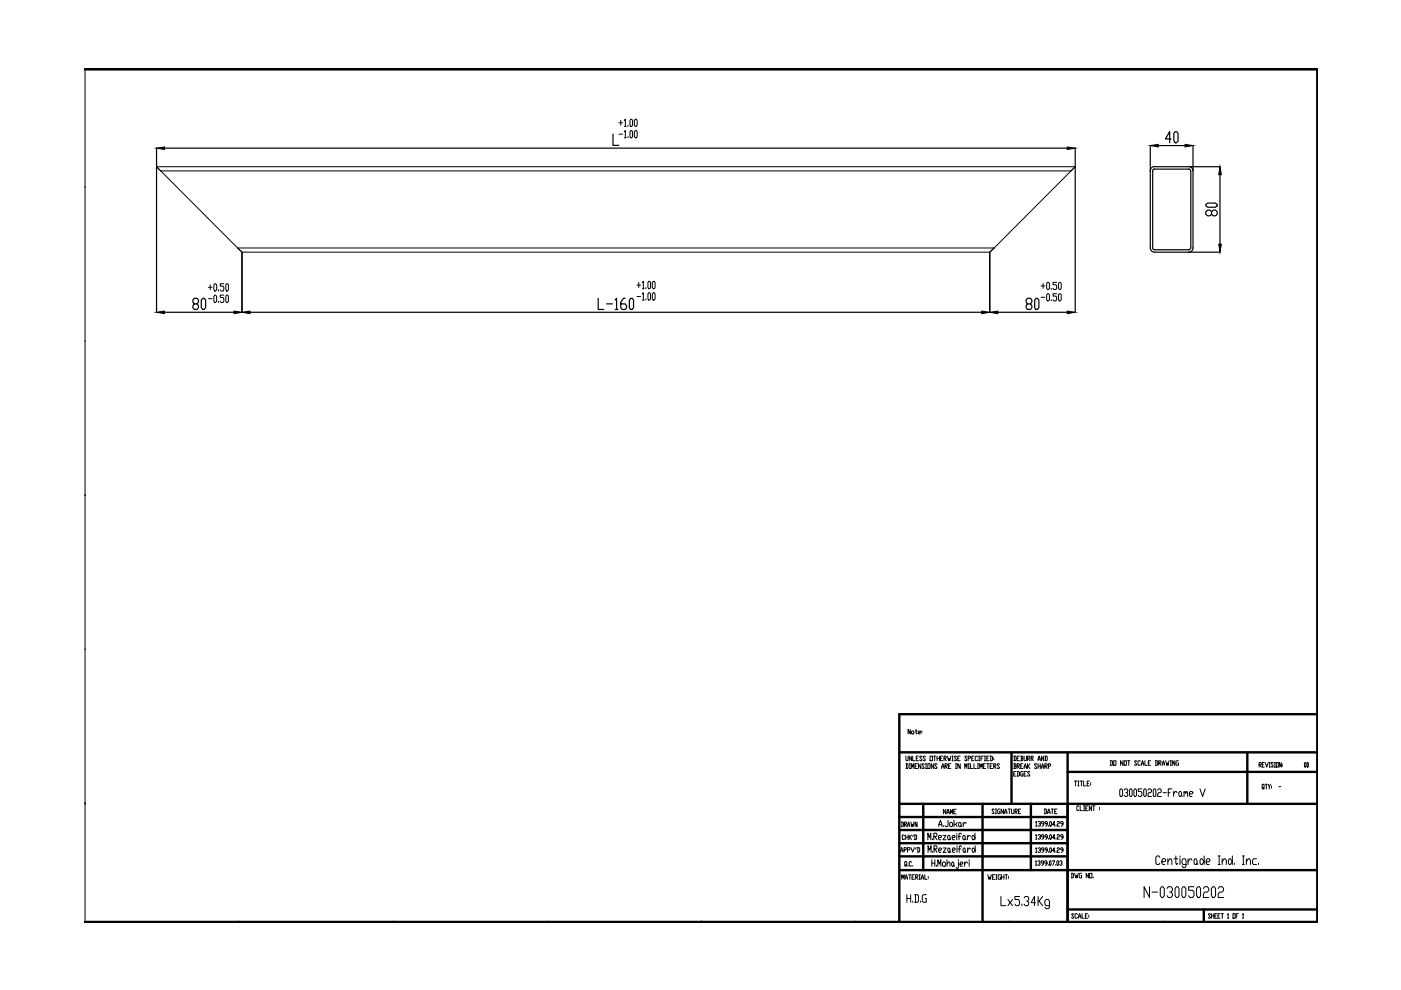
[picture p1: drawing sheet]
<svg xmlns="http://www.w3.org/2000/svg" width="297mm" height="210mm" viewBox="0 0 297 210" stroke-linecap="round" stroke-linejoin="round" font-family="sans-serif">
<!-- layer: 0 -->
<g fill="none" stroke="#000" stroke-width=".51">
<path d="M190.7 159.5h88.7M214.5 159.5v10.9M226.4 159.5v36.1M264.5 159.5v10.9M279.4 151.4h-88.7v44.1M190.7 170.4h88.7M190.7 178.8h35.7M190.7 176h35.7M190.7 173.2h35.7M195.7 170.4v14.1M208.3 170.4v25.1M218.6 170.4v14.1"/>
<path d="M226.4 163.7h53M190.7 184.5h88.7M190.7 181.6h35.7M226.4 192.8h53M255.2 192.8v2.8"/>
</g>
<path d="M18 14.6h261.4v181h-261.4" fill="none" stroke="#000" stroke-width=".72"/>
<g fill="none" stroke="#000" stroke-width=".21">
<path d="M18 14.6v181M18 39.8h.1M33.2 35.3l.9 .9h193l.9-.9M33.2 35.3l17.2 17.3h160.4l17.2-17.3M33.2 35.3h194.8M131.2 26h.8M131.2 28.4h.8M131.6 25.5v1M132.4 25.5l.2-.2v1.5M132.4 27.9l.2-.2v1.5M132.4 26.8h.4M132.4 29.2h.4"/>
<path d="M133.1 26.5v.3M133.1 29v.2M133.7 25.3h.2l.2 .2v1l-.2 .3h-.2l-.1-.3v-1zM133.7 27.7h.2l.2 .2v1.1l-.2 .2h-.2l-.1-.2v-1.1zM134.7 25.3h.2l.2 .2v1l-.2 .3h-.2l-.2-.3v-1zM134.7 27.7h.2l.2 .2v1.1l-.2 .2h-.2l-.2-.2v-1.1zM51.3 53.5l-.9-.9 .9 .9h158.5l1-.9-1 .9M135.4 59.9v1.1M136.2 59.9l.2-.3v1.6M137.5 59.6h.3l.1 .3v1.1l-.1 .2h-.3l-.1-.2v-1.1zM138.5 59.6h.2l.2 .3v1.1l-.2 .2h-.2l-.2-.2v-1.1zM222.1 59.9h.2l.2 .2v1l-.2 .3h-.2l-.2-.3v-1z"/>
<path d="M224 59.9h-.7v.5h.6l.1 .2v.5l-.1 .3h-.5l-.1-.3M224.6 59.9l.4 .2v1l-.2 .3-.4-.3v-1zM18 72.4h.1M44.2 60.9h.8M44.2 63.3h.8M44.6 60.4v1M45.6 60.2l.3 .2v1l-.2 .3-.4-.3v-1zM45.6 62.6l.3 .2v1.1l-.2 .2-.4-.2v-1.1zM46.3 61.4v.3M46.3 63.9v.2M47.5 60.2h-.8v.5h.6l.2 .2-.2 .8h-.4l-.2-.3M47.5 62.6h-.8v.5h.6l.2 .2v.6l-.2 .2h-.4l-.2-.2"/>
<path d="M48 60.2h.3l.1 .2v1l-.1 .3h-.3l-.1-.3v-1zM48 62.6h.3l.1 .2v1.1l-.1 .2h-.3l-.1-.2v-1.1zM135 60.5h.8M135 62.9h.8M136.2 62.4l.2-.3v1.5M136.2 61.2h.4M136.2 63.6h.4M136.9 61v.2M136.9 63.4v.2M137.5 62.1h.3l.1 .3v1l-.1 .2h-.3l-.1-.2v-1zM138.5 62.1h.2l.2 .3v1l-.2 .2h-.2l-.2-.2v-1zM220.7 60.6h.8"/>
<path d="M220.7 63h.8M221.1 60.1v1M222.1 62.3h.2l.2 .2v1l-.2 .3h-.2l-.2-.3v-1zM222.9 61.1v.3M222.9 63.5v.3M224 62.3h-.7v.5h.6l.1 .2v.5l-.1 .3h-.5l-.1-.3M224.6 62.3l.4 .2v1l-.2 .3-.4-.3v-1zM18 105.1h.1M18 137.8h.1M193 154.6v1l-.5-1v1M193.4 155l.4 .2-.2 .4-.3-.2zM194 155h.5"/>
<path d="M194.2 154.6v.8l.2 .2 .1-.2M194.7 155.3h.4v-.3l-.4 .2 .2 .4h.2M195.5 155v.2M195.5 155.3v.1M191.1 174.3h.3l.2 .2v.6l-.2 .2h-.3M191.2 174.3v1M191.8 174.8h.3l.1-.2-.1-.3h-.3v1M191.8 177.2l-.2-.2h-.2l-.1 .2 .1 .8 .4-.2M191.9 174.8l.3 .5M192 177v1M192 177.5h.5M192.1 160.3l.1 1 .3-.2v-.8"/>
<path d="M192.1 161.9h.3l.1 .2v.7l-.1 .1h-.3M192.2 161.9v1M192.4 175.3l.3-1 .2 1M192.4 174.9h.5M192.5 177v1M192.7 177v1M192.8 161.9h.2M192.8 162.9h.2M192.9 177.5l.4 .5M192.9 161.9v1M193.1 174.3l.2 1 .2-.5v.5l.3-1M193.1 179.7l.4 1 .4-1"/>
<path d="M193.3 177l-.6 .5M193.3 160.3v1l-.5-1v1M193.3 162.9v-1l.2 .7 .3-.7v1M193.5 160.3v1h.5M193.6 177l-.1 .4M193.8 177h.4l.2 .2v.6l-.2 .2h-.4M194 177v1M194 162.4h.3M194.2 179.7l-.1 .3M194.3 160.8h.2M194.4 174.3v1l-.4-1v1M194.5 179.7h.4l.1 .2v.6l-.1 .2h-.4"/>
<path d="M194.5 161.9h-.5v1h.5M194.6 179.7v1M194.7 160.3h-.4v1h.4M195.2 161.9v1l-.5-1v1M195.5 160.5l-.1-.2-.4 .2 .5 .6-.1 .2-.4-.2M196 162.1l-.2-.2-.3 .2 .5 .7-.2 .1-.3-.1M196.2 160.5l-.1-.2-.4 .2 .5 .6-.1 .2-.4-.2M196.2 161.9h.3M196.2 162.9h.3M196.3 161.9v1M196.7 161.9h.5v1h-.5zM196.7 178.1v-1.4l.4 .9 .3-.9v1.4"/>
<path d="M197.2 160.3h.5v1h-.5zM197.7 177.8v.3M198 161.9v1l-.6-1v1M198 160.3h.4M198 177.3h.5l.2-.2-.2-.4h-.5v1.4M198.2 160.3v1M198.2 177.3l.5 .8M198.7 162.1l-.2-.2-.3 .2 .5 .7-.2 .1-.3-.1M198.7 160.8h.5M198.7 160.3v1M199 177.6h.5l.1-.3-.1-.2h-.4l-.1 .2v.5l.1 .3h.4M199.1 175.3v-.5l.3-.9 .3 1.4"/>
<path d="M199.1 174.8h.6M199.2 160.3v1M199.4 160.8h.2M199.6 162.9l.3-1 .3 1M199.6 162.6h.6M199.9 160.3h-.5v1h.5M199.9 177.1h.7l-.7 1h.7M200 179.8h.6l-.6 .9h.6M200 175v.3M200.2 160.8l.4-.1-.1-.4h-.3v1M200.3 160.8l.3 .5M200.4 162.4h.3l.2-.1-.2-.4h-.3v1"/>
<path d="M200.5 162.4l.4 .5M200.5 171.6v1l-.5-1v1M200.8 172.6l.2-1 .3 1M200.8 172.3h.5M200.9 160.3l.2 1 .2-.5 .1 .5 .2-1M201 173.9v1.1l-.2 .3h-.3l-.1-.3M201.1 177.1l.3 .2v.5l-.1 .3-.4-.3v-.5zM201.1 179.8l.3 .2v.5l-.1 .2-.3-.2v-.5zM201.1 162.4h.3M201.4 177.8l.1 .3M201.5 174.4h.3l.2 .2v.4l-.2 .3h-.3l-.2-.3zM201.5 172.6v-1l.3 .7 .2-.7v1"/>
<path d="M201.6 161.9h-.5v1h.5M201.8 161.3h.3M201.8 160.3h.3M201.9 177.6h.5l.1-.3-.1-.2h-.3l-.2 .2v.5l.2 .3h.3M202 160.3v1M202.2 172.1h.3M202.3 173.9v1.4M202.6 161.9h.2M202.6 162.9h.2M202.6 174.8l.3 .5M202.7 161.9v1M202.7 171.6h-.5v1h.5"/>
<path d="M202.8 160.5l-.1-.2-.3 .2 .4 .6-.1 .2-.3-.2M202.9 176.7v.2M202.9 177.1v1M202.9 179.3v.3M202.9 179.8v.9M202.9 174.4l-.3 .4h-.3M203.1 160.8h.2M203.2 177.3h.5M203.4 174.4l.4 .2v.4l-.2 .3-.4-.3v-.4zM203.6 160.3h-.5v1h.5M203.6 161.9v1l-.5-1v1M203.8 175l.1 .3"/>
<path d="M203.8 176.9l-.1-.2-.4 .2v1.2M203.8 179.6l-.1-.3-.3 .3v1.1M204.2 174.4v.9M204.3 177.1l.3 .2v.5l-.1 .3-.4-.3v-.5zM204.3 179.8l.3 .2-.1 .7-.3-.2v-.5zM204.6 162.9v-1l.2 .7 .2-.7v1M204.6 177.8l.2 .3M204.9 174.6l-.3-.2-.4 .4M205 160.5l-.1-.2-.3 .2 .4 .6-.1 .2-.3-.2M205.1 177.1v1M205.1 179.8v.9M205.3 160.8l.5-.1-.1-.4h-.4v1"/>
<path d="M205.3 161.9h.2M205.3 162.9h.2M205.4 161.9v1M205.7 177.3l-.3-.2-.3 .5M205.8 161.9v1h.4M206 160.8h.2M206.2 177.1h.2l.3 .5-.3 .5-.3-.3v-.5zM206.3 179.8l.5 .5-.4 .4-.3-.2v-.5zM206.5 160.3h-.5v1h.5M206.5 161.9v1h.5M206.7 176.7v1.4M206.8 179.3v1.4"/>
<path d="M207.3 160.5l-.2-.2-.3 .2 .1 .8 .4-.2M207.3 161.9h.2M207.3 162.9h.2M207.3 161.9v1M207.5 161.3h.2M207.5 160.3h.2M207.6 160.3v1M207.7 162.9v-1l.3 .7 .2-.7v1M208 160.8h.2M208.5 160.3h-.5v1M208.5 162.4h.2M208.7 161.3h.3"/>
<path d="M208.7 160.3h.3M208.8 160.3v1M209 161.9h-.5v1h.5M209.2 160.8h.3M209.2 161.9h.5M209.5 161.9v1M209.7 160.3h-.5v1h.5M209.9 160.3h.4l.1 .2v.6l-.1 .2h-.4M209.9 162.4h.3M210.1 160.3v1M210.4 161.9h-.5v1h.5M210.7 162.4h.3l.2-.1-.2-.4h-.3v1"/>
<path d="M210.7 160.7v.1M210.7 161v.1M210.8 171.7l-.1-.2-.4 .2 .5 .7-.1 .1-.4-.1M210.8 162.4l.4 .5M211 172.5h.3M211 171.5h.3M211.2 171.5v1M211.9 162.1l-.1-.2-.4 .2 .5 .7-.1 .1-.4-.1M212 171.5h-.3l-.2 .2 .2 .8h.3v-.5h-.1M212.8 171.5v1l-.5-1v1M213 172.5l.2-1 .3 1M213 172.2h.5"/>
<path d="M213.7 171.5h.5M214 171.5v1M214.5 171.5v.9l.1 .1 .4-.1v-.9M214.9 160.3h.4l.1 .2v.6l-.1 .2h-.4M214.9 161.9h.4l.1 .2-.1 .3M214.9 164.1h.3M215.1 162.4h.2l.1 .4-.1 .1h-.4M215.1 160.3v1M215.1 161.9v1M215.2 172h.4l.1-.1-.1-.4h-.4v1M215.3 172l.4 .5M215.4 163.6h-.5v.9h.5"/>
<path d="M215.6 162.4h.4l.2-.1-.2-.4h-.4v1M215.6 163.6h.4l.2 .1v.7l-.2 .1h-.4M215.6 160.8h.3M215.8 162.4l.4 .5M215.8 163.6v.9M215.9 172h.3M216.2 160.3h-.6v1h.6M216.4 160.3h.3l.2 .2-.2 .3M216.4 171.5h-.5v1h.5M216.4 162.4h.2M216.5 160.8h.2l.2 .3-.2 .2h-.3M216.5 160.3v1"/>
<path d="M216.9 161.9h-.5v1h.5M216.9 163.6h-.4l-.1 .1 .1 .8h.4v-.4h-.2M217.1 160.3l.2 1 .3-.2v-.8M217.1 162.9l.3-1 .2 1M217.1 162.6h.5M217.1 164.1h.3M217.6 163.6h-.5v.9h.5M217.8 160.8l.6-.1-.2-.4h-.4v1M217.8 161.9v1M218 160.8l.4 .5M218 162.4l.4 .5M218.4 161.9l-.6 .5"/>
<path d="M218.4 163.7l-.4-.1-.2 .1 .6 .7-.2 .1-.4-.1M218.6 160.8l.5-.1-.2-.4h-.3v1M218.7 160.8l.4 .5M219.6 174.3l.1-.1v1M219.6 177.1l.1-.1v.9M219.6 179.9l.1-.2v1M219.6 175.2h.2M219.6 177.9h.2M219.8 162.1l-.1-.2-.4 .2 .5 .7-.1 .1-.4-.1M220.1 161.3l.2-1 .3 1M220.1 174.3l.4-.1 .1 .3-.3 .2M220.1 177.1l.4-.1 .1 .3-.3 .2"/>
<path d="M220.1 179.9l.4-.2 .1 .3-.3 .2M220.1 162.4h.5M220.1 161h.5M220.1 161.9v1M220.5 174.7l.1 .1-.1 .4-.4-.2M220.5 177.5l.1 .1-.1 .3-.4-.1M220.6 161.9v1M220.8 162.9l.3-1 .2 1M220.8 162.6h.5M221.3 160.3v1l-.5-1v1M221.3 174.7h-.4l-.1-.2 .1-.3 .4 .1v.5l-.4 .4M221.3 177.5h-.4l-.1-.2 .1-.3 .4 .1v.5l-.4 .3"/>
<path d="M221.4 171.5h.4l.1 .2v.7l-.5 .1M221.5 160.3h.4l.1 .2v.6l-.1 .2h-.4M221.5 162.4h.4l.1-.1-.1-.4h-.4v1M221.5 171.5v1M221.7 160.3v1M221.7 162.4l.3 .5M222 174.7h-.3l-.1-.2 .1-.3 .3 .1v.5l-.3 .4M222 177.5h-.3l-.1-.2 .1-.3 .3 .1v.5l-.3 .3M222.1 172.5l.3-1 .2 1M222.1 172.2h.5M222.3 162.4h.3l.2-.1-.2-.4h-.3v1M222.3 175v.2"/>
<path d="M222.3 177.8v.1M222.7 174.2l.2 .1-.1 .9-.3-.2zM222.7 177l.2 .1-.1 .8-.3-.1zM222.7 179.7l.2 .2-.1 .8-.3-.1zM222.9 171.5h.5M223.1 171.5v1M223.6 172h.3M223.6 174.8h-.5l.4-.6v1M223.6 177.6h-.5l.4-.6v.9M223.9 175v.2M223.9 177.8v.1M224.1 171.5h-.5v1h.5"/>
<path d="M224.2 174.3v-.1l.4 .1-.1 .4h-.3v.1v.4h.4M224.2 177.1v-.1l.4 .1-.1 .4h-.3v.1v.3h.4M224.2 179.9v-.2l.4 .2-.1 .3h-.3v.2v.3h.4M225.4 174.7h-.4l-.1-.2 .1-.3 .4 .1v.5l-.4 .4M225.4 177.5h-.4l-.1-.2 .1-.3 .4 .1v.5l-.4 .3M227.8 165.6h.5M228 165.6v1M228.5 165.6h.3M228.5 166.6h.3M228.6 165.6v1M228.8 171l-.2-.1-.3 .1v.7l.1 .2 .4-.2M229 170.9v1h.5"/>
<path d="M229 165.6h.5M229.3 165.6v1M229.7 165.6v1h.6M229.7 170.9h.3M229.7 171.9h.3M229.9 170.9v1M230.2 171.4h.3M230.5 166.1h.3M230.7 170.9h-.5v1h.5M231 165.6h-.5v1h.5M231.2 165.9v.2M231.2 166.3v.2"/>
<path d="M231.4 170.9v1l-.4-1v1M231.7 170.9h.5M231.9 170.9v1M233.1 171.2v.2M233.1 171.5v.2M235.4 161.3l.5 .1v.7l-.1 .2h-.4M235.5 161.3v1M236.1 161.3h.5v1h-.5zM237.6 167.3l.4 .2v1.1l-.2 .3-.4-.3v-1.1zM238.1 161.3v1l-.5-1v1M238.3 161.3h.5v1h-.5zM238.3 167.5l.2-.2h.4l.2 .5-.2 .3h-.2"/>
<path d="M238.9 168.1l.2 .2-.2 .6h-.4l-.2-.3M239.1 161.3h.5M239.3 161.3v1M239.6 167.3h.3l.1 .2v1.1l-.1 .3h-.3l-.1-.3v-1.1zM240.6 167.3h.2l.2 .2v1.1l-.2 .3h-.2l-.2-.3v-1.1zM241 161.4l-.1-.1-.4 .1 .5 .7-.1 .2-.4-.2M241.8 161.4l-.2-.1-.3 .1 .1 .9 .4-.2M242 162.3l.2-1 .3 1M242 161.9h.5M242.1 167.3h-.8v.5h.6l.2 .3v.5l-.2 .3h-.4l-.2-.3M242.7 167.3l.3 .2v1.1l-.2 .3-.3-.3v-1.1zM242.7 161.3v1h.5"/>
<path d="M243.4 167.5l.2-.2h.4l.1 .2-.1 .6h-.4l-.2 .2v.6h.7M243.5 161.8h.2M244 161.3h-.5v1h.5M244.7 167.3h.2l.2 .2v1.1l-.2 .3h-.2l-.2-.3v-1.1zM244.9 161.3l.5 .1v.7l-.1 .2h-.4M245.1 161.3v1M245.4 167.5l.3-.2h.3l.2 .2v.3l-.2 .3h-.3l-.3 .2v.6h.8M245.7 161.8h.3l.2-.4-.5-.1v1M245.8 161.8l.4 .5M246.4 162.3l.3-1 .2 1M246.4 161.9h.5M246.6 168.1h.7"/>
<path d="M247.1 161.3l.3 1 .1-.5 .2 .5 .2-1M247.7 168.1h.4M248.1 161.3h.3M248.1 162.3h.3M248.2 161.3v1M248.5 167.3h-.8v1.6M248.8 167.8v1.1M249.1 161.3v1l-.5-1v1M249.6 168.1l-.2-.3h-.2l-.4 .5M249.9 161.3l-.6 .1 .2 .9h.4v-.5h-.2M250.1 167.8h.2l.2 .3v.5l-.2 .3h-.2l-.2-.3v-.5zM250.5 168.6l.2 .3"/>
<path d="M251 168.1l.2-.3 .2 .5M251 167.8v1.1M251.4 168.1l.2-.3 .2 .3v.8M252.2 168.3h.5l.2-.2-.2-.3h-.4l-.1 .3v.5l.1 .3h.4M254.4 167.3l.6 1.6 .5-1.6M267 162.1l.4-.1-.1-.3h-.3v.9M267.1 162.1l.3 .5M267.6 162.1h.2M267.8 167l.1 .1-.2 .2-.1-.8 .1-.2h.2l.1 1M268.1 161.7h-.5v.9h.5M268.2 166.3h.5M268.3 161.7l.3 .9 .3-.9"/>
<path d="M268.5 166.3v1M268.9 166.3l.2 1M269.1 162.6h.2M269.1 161.7h.2M269.2 161.7v.9M269.4 166.3l-.3 .5M269.6 166.6v.2M269.6 167v.1M270 161.8l-.1-.1h-.3l-.1 .1 .5 .7-.1 .1h-.3l-.1-.1M270.2 162.6h.2M270.2 161.7h.2M270.3 161.7v.9"/>
<path d="M270.6 161.7h.4v.9h-.4zM271.1 166.8h.5M271.7 161.7v.9l-.5-.9v.9M271.9 162v.1M271.9 162.3v.2M276.7 161.7l.2 .1-.1 .8-.2-.1zM277.2 161.7l.2 .1-.1 .8-.2-.1zM190.9 180.7l.3-1 .2 1M190.9 180.4h.5M191.2 186.4v-.9l.2 .6 .3-.6v.9M191.7 180.2h.3l.2-.2-.2-.3h-.3v1M191.9 186.4l.3-.9 .2 .9"/>
<path d="M191.9 186.1h.5M192 183.3l.2 .2-.3 .1v-.9l.4 .1-.1 .7 .1 .1M192.3 189.7v1.6M192.3 190.5h.8M192.4 180.2h.4l.1-.2-.1-.3h-.4v1M192.5 183.5v.1M192.7 185.5h.4M192.9 185.5v.9M193.1 189.7v1.6M193.3 182.8l-.2-.1-.3 .1v.7l.1 .1 .4-.1M193.4 186h.2M193.5 183.5v.1"/>
<path d="M193.5 191.1v.2M193.9 185.5h-.5v.9h.5M193.9 189.7h.6l.2 .2v1.2l-.2 .2h-.6M194.1 189.7v1.6M194.1 186h.4l.1-.2-.1-.3h-.4v.9M194.2 186l.4 .4M194.9 185.5h.2M194.9 186.4h.2M195 185.5v.9M195.2 191.1v.2M195.3 186.4l.3-.9 .2 .9M195.3 186.1h.5"/>
<path d="M196.1 185.5v.9h.5M196.4 189.7h-.7l-.2 .2v1.2l.2 .2h.7v-.8h-.2M196.8 180.7v-1.4l.3 1 .3-1v1.4M196.8 185.8v.2M196.8 186.1v.2M197.6 182.3v1.4M197.6 183h.6M197.7 180.5v.2M198 180h.5l.2-.2-.2-.5h-.5v1.4M198.2 182.3v1.4M198.2 180l.5 .7M198.5 183.4v.3"/>
<path d="M198.8 183.7v-1.4l.4 .9 .3-.9v1.4M199 180.3h.5l.1-.3-.1-.2h-.3l-.2 .2v.5l.2 .2h.3M200 182.8h.3l.1 .2-.1 .7h-.3l-.2-.3zM200.8 183.2l.5-.4 .1 .2v.7M200.8 182.3v1.4M201.4 180.5l.2 .2M201.9 180.3h.5l.2-.3-.2-.2h-.3l-.2 .2 .2 .7h.3M201.9 182.8l.3 .2-.1 .7-.3-.3zM202.2 183.4l.2 .3M203.2 182.8v1.1l-.2 .3-.3-.3M203.2 180h.5M203.2 182.3v.2"/>
<path d="M203.5 183.2h.5l.2-.2-.2-.2h-.3l-.2 .2 .2 .7h.3M204.5 182.8v.9M204.6 180.5l.2 .2M205.1 183l-.3-.2-.3 .4M205.5 182.3v.2M205.5 182.8v.9M205.8 180l-.3-.2-.4 .5M209.4 185.5l.3 .9 .1-.4 .1 .4 .2-.9M210.4 186h.3M210.9 185.5h-.5v.9h.5M211.2 185.5h.2M211.2 186.4h.2"/>
<path d="M211.2 185.5v.9M212.1 185.5h-.3l-.2 .1 .2 .8h.3v-.4h-.1M212.2 190.1v1.9h1M212.3 186h.6M212.3 185.5v.9M212.9 185.5v.9M213.1 185.5h.5M213.4 185.5v.9M213.7 190.7l1 1.3M213.8 185.8v.2M213.8 186.1v.2M214.7 190.7l-1 1.3"/>
<path d="M216.2 190.1h-1v.6h.7l.3 .4v.6l-.3 .3h-.5l-.2-.3M216.7 191.7v.3M217.1 190.4l.3-.3h.5l.2 .3v.3l-.2 .4h-.3M217.9 191.1l.2 .3-.2 .6h-.5l-.3-.3M219.5 182.7l.2-.2v1M219.5 183.5h.3M219.6 191.4h-1l.7-1.3v1.9M219.6 180.7h.2M220 182.7l.4-.2 .1 .3-.2 .2M220.1 190.1v1.9M220.3 191.1l.8 .9M220.4 183l.1 .1-.1 .4-.4-.2"/>
<path d="M220.5 180.2l.1 .2-.1 .3-.4-.1M221.1 190.1l-.8 1h-.2M221.3 183h-.4l-.1-.2 .1-.3 .4 .2v.4l-.4 .4M221.3 180.2h-.4l-.1-.2 .1-.3 .4 .2v.5l-.4 .3M222 183h-.4l-.1-.2 .1-.3 .4 .2v.4l-.4 .4M222 180.2h-.3l-.1-.2 .1-.3 .3 .2v.5l-.3 .3M222.3 183.3v.2M222.3 180.6v.1M222.5 192h-.7l-.3-.3v-.6l.3-.4h.5l.2 .4v1.3l-.2 .3h-.5l-.3-.3M222.6 182.5l.2 .2-.1 .8-.2-.2zM223.1 182.5h.5l-.4 1M223.6 180.4h-.5l.4-.7v1"/>
<path d="M223.8 183.3v.2M223.9 180.6v.1M224.2 182.5l.3 .2-.2 .8-.2-.2zM224.7 182.7l.3-.2 .2 .3-.2 .2M225 183l.2 .1-.2 .4-.3-.2M225.4 180.2h-.4l-.1-.2 .1-.3 .4 .2v.5l-.4 .3M227.1 185.2h.4l.1 .1v.7l-.1 .1h-.4M227.2 185.2v.9M227.7 193.9l-.2-.2-.3 .2 .5 .6-.2 .2-.3-.2M227.8 185.2l.3 .9 .1-.5 .1 .5 .3-.9M228.4 193.9l-.1-.2-.4 .2 .1 .8 .4-.2M228.6 194.7l.3-1 .3 1"/>
<path d="M228.6 194.4h.6M229.3 185.2h-.4l-.1 .1 .1 .8h.4v-.5h-.1M229.4 193.7v1h.5M230.1 194.2h.3M230.6 193.7h-.5v1h.5M230.8 185.2v.9l-.5-.9v.9M230.8 194v.2M230.8 194.4v.1M231 185.2h.5v.9h-.5zM231.8 186v.1M243.7 188v2.3l-1.1-2.3v2.3M244.3 189.1h1.1"/>
<path d="M245.9 181.8l-.2-.3h-.4l-.2 .3v1.2l.2 .3h.4l.2-.3M246.3 188h.2l.3 .4v1.5l-.3 .4h-.2l-.3-.4v-1.5zM246.3 182.7h.7l.2-.3-.2-.3h-.5l-.2 .3v.6l.2 .3h.5M247.4 188.4l.3-.4h.6l.3 .4v.4l-.3 .3h-.3M247.6 182.7l.4-.6h.2l.3 .3v.9M247.6 182.1v1.2M248.3 189.1l.3 .4v.4l-.3 .4h-.6l-.3-.4M248.9 182.1h.8M249.3 181.5v1.5l.2 .3 .2-.3M249.4 188h.3l.3 .4v1.5l-.3 .4h-.3l-.3-.4v-1.5zM250.2 181.5v.3M250.2 182.1v1.2"/>
<path d="M250.9 188h.2l.3 .4v1.5l-.3 .4h-.2l-.3-.4v-1.5zM251.5 183.3h-.7l-.2-.3v-.6l.2-.3h.4l.3 .3v1.2l-.3 .3h-.4l-.2-.3M251.9 182.1v1.2M252.7 182.4l-.2-.3h-.2l-.4 .6M253.2 188h-1.2v.8h.9l.3 .3v.8l-.3 .4h-.6l-.3-.4M253.4 182.1h.2l.2 .3v.6l-.2 .3h-.2l-.2-.3v-.6zM253.8 183l.2 .3M254 188h.3l.3 .4v1.5l-.3 .4h-.3l-.3-.4v-1.5zM254.6 182.1h.2l.5 .6-.5 .6h-.2l-.2-.3v-.6zM255.1 188.4l.3-.4h.6l.3 .4v.4l-.3 .3h-.6l-.3 .4v.8h1.2M255.3 181.5v1.8M255.7 182.7h.7l.2-.3-.2-.3h-.5l-.2 .3v.6l.2 .3h.5"/>
<path d="M256.7 193.9l-.2-.2-.3 .2 .5 .6-.2 .2-.3-.2M256.9 194.2h.4M256.9 193.7v1M257.1 188h.3l.3 .4v1.5l-.3 .4h-.3l-.3-.4v-1.5zM257.3 193.7v1M257.6 194.2h.2M258 193.7h-.4v1h.4M258.2 194.2h.3M258.3 188.4l.3-.4h.5l.3 .4v.4l-.3 .3h-.5l-.3 .4v.8h1.1M258.3 181.5h.4M258.3 183.3h.4M258.5 181.5v1.8"/>
<path d="M258.7 193.7h-.5v1h.5M258.9 193.7h.5M259.1 182.7l.4-.6h.3l.2 .3v.9M259.1 182.1v1.2M259.2 193.7v1M260.3 193.9l.1-.2v1M260.3 194.7h.2M260.6 182.1h.3l.4 .6-.4 .6h-.3l-.2-.3v-.6zM261.3 181.5v1.8M261.4 193.7h.5v1h-.5zM261.7 183v.3M262.1 194.2h.2"/>
<path d="M262.6 193.7h-.5v1M263.4 181.5h.4M263.4 183.3h.4M263.4 193.9l.2-.2v1M263.4 194.7h.3M263.6 181.5v1.8M264.2 182.7l.5-.6h.2l.2 .3v.9M264.2 182.1v1.2M266.4 182.1h-.6l-.2 .3v.6l.2 .3h.6M266.8 183v.3"/>
</g>
<g fill="#000">
<circle cx="50.7" cy="14.6" r=".17"/>
<circle cx="83.4" cy="14.6" r=".17"/>
<circle cx="116" cy="14.6" r=".17"/>
<circle cx="148.7" cy="14.6" r=".17"/>
<circle cx="181.4" cy="14.6" r=".17"/>
<circle cx="214.1" cy="14.6" r=".17"/>
<circle cx="246.8" cy="14.6" r=".17"/>
<circle cx="279.4" cy="39.8" r=".17"/>
<circle cx="279.4" cy="72.4" r=".17"/>
<circle cx="279.4" cy="105.1" r=".17"/>
<circle cx="279.4" cy="137.8" r=".17"/>
<circle cx="18" cy="170.4" r=".17"/>
<circle cx="279.4" cy="170.4" r=".17"/>
<circle cx="50.7" cy="195.6" r=".17"/>
<circle cx="83.4" cy="195.6" r=".17"/>
<circle cx="116" cy="195.6" r=".17"/>
<circle cx="148.7" cy="195.6" r=".17"/>
<circle cx="181.4" cy="195.6" r=".17"/>
<circle cx="214.1" cy="195.6" r=".17"/>
<circle cx="246.8" cy="195.6" r=".17"/>
</g>
<g fill="none" stroke="#000" stroke-width=".25">
<path d="M33.2 31.4v3.9M33.2 35.4v30.8M34.9 31.4h191.4M130 28.4v2.4h1.2M228 31.4v3.9M228 35.4v30.8M243.9 30.9v21.7a.91 .91 0 0 0 .9 .9M244.4 36.2v16.4l.4 .4M244.8 35.3a.91 .91 0 0 0-.9 .9M244.8 35.8l-.4 .4M244.8 35.9l7.2-.1 .4 .4M244.8 35.3h7.3"/>
<path d="M245.6 30.9h5.6M248.3 29.5h-1.2l.9-1.6v2.4M249.2 27.9h.3l.3 .4v1.6l-.3 .4h-.3l-.3-.4v-1.6zM252 35.3a.91 .91 0 0 1 .9 .9M252.1 35.3h6.6M252.5 36.2v16.4M252.9 30.9v21.7a.91 .91 0 0 1-.9 .9h-7.2M258.7 37v14.8M51.3 53.6v12.6M209.8 53.6v12.6M252.1 53.5h6.6M252.4 52.6l-.4 .4h-7.2"/>
<path d="M255.7 43.3l.4-.2h1.6l.4 .2v.3l-.4 .3h-1.6l-.4-.3zM256.9 44.9l.4-.4h.4l.4 .4v.6l-.4 .3h-.4l-.4-.3v-.6l-.4-.4h-.4l-.4 .4v.6l.4 .3h.4l.4-.3M34.9 66.2h14.7M41.2 64.4l-.3-.3v-.5l.3-.4h.6l.3 .4v.5l-.3 .3h-.6l-.3 .4v.4l.3 .4h.6l.3-.4v-.4l-.3-.4M43 63.2h.3l.3 .4v1.6l-.3 .4h-.3l-.3-.4v-1.6zM53 66.2h155.2M126.8 63.2v2.4h1.2M128.6 64.4h1.2M130.4 63.6l.3-.4v2.4M130.4 65.6h.6M132.5 63.2h-.3l-.6 .9v1.1l.3 .4h.6l.3-.4v-.4l-.3-.4h-.9M133.7 63.2h.3l.3 .4v1.6l-.3 .4h-.3l-.3-.4v-1.6z"/>
<path d="M211.5 66.2h14.8M217.8 64.4l-.2-.3v-.5l.2-.4h.7l.3 .4v.5l-.3 .3h-.7l-.2 .4v.4l.2 .4h.7l.3-.4v-.4l-.3-.4M219.7 63.2h.3l.3 .4v1.6l-.3 .4h-.3l-.3-.4v-1.6z"/>
</g>
<path d="M33.2 31.4l1.7-.2v.5zM226.3 31.2l1.7 .2-1.7 .3zM243.9 30.9l1.7-.3v.6zM251.2 30.6l1.7 .3-1.7 .3zM258.7 35.3l.3 1.7h-.6zM258.4 51.8h.6l-.3 1.7zM33.2 66.2l1.7-.2v.5zM49.6 66l1.7 .2-1.7 .3zM51.3 66.2l1.7-.2v.5zM208.2 66l1.6 .2-1.6 .3zM209.8 66.2l1.7-.2v.5zM226.3 66l1.7 .2-1.7 .3z" fill="#000" stroke="#000" stroke-width=".21"/>
</svg>
